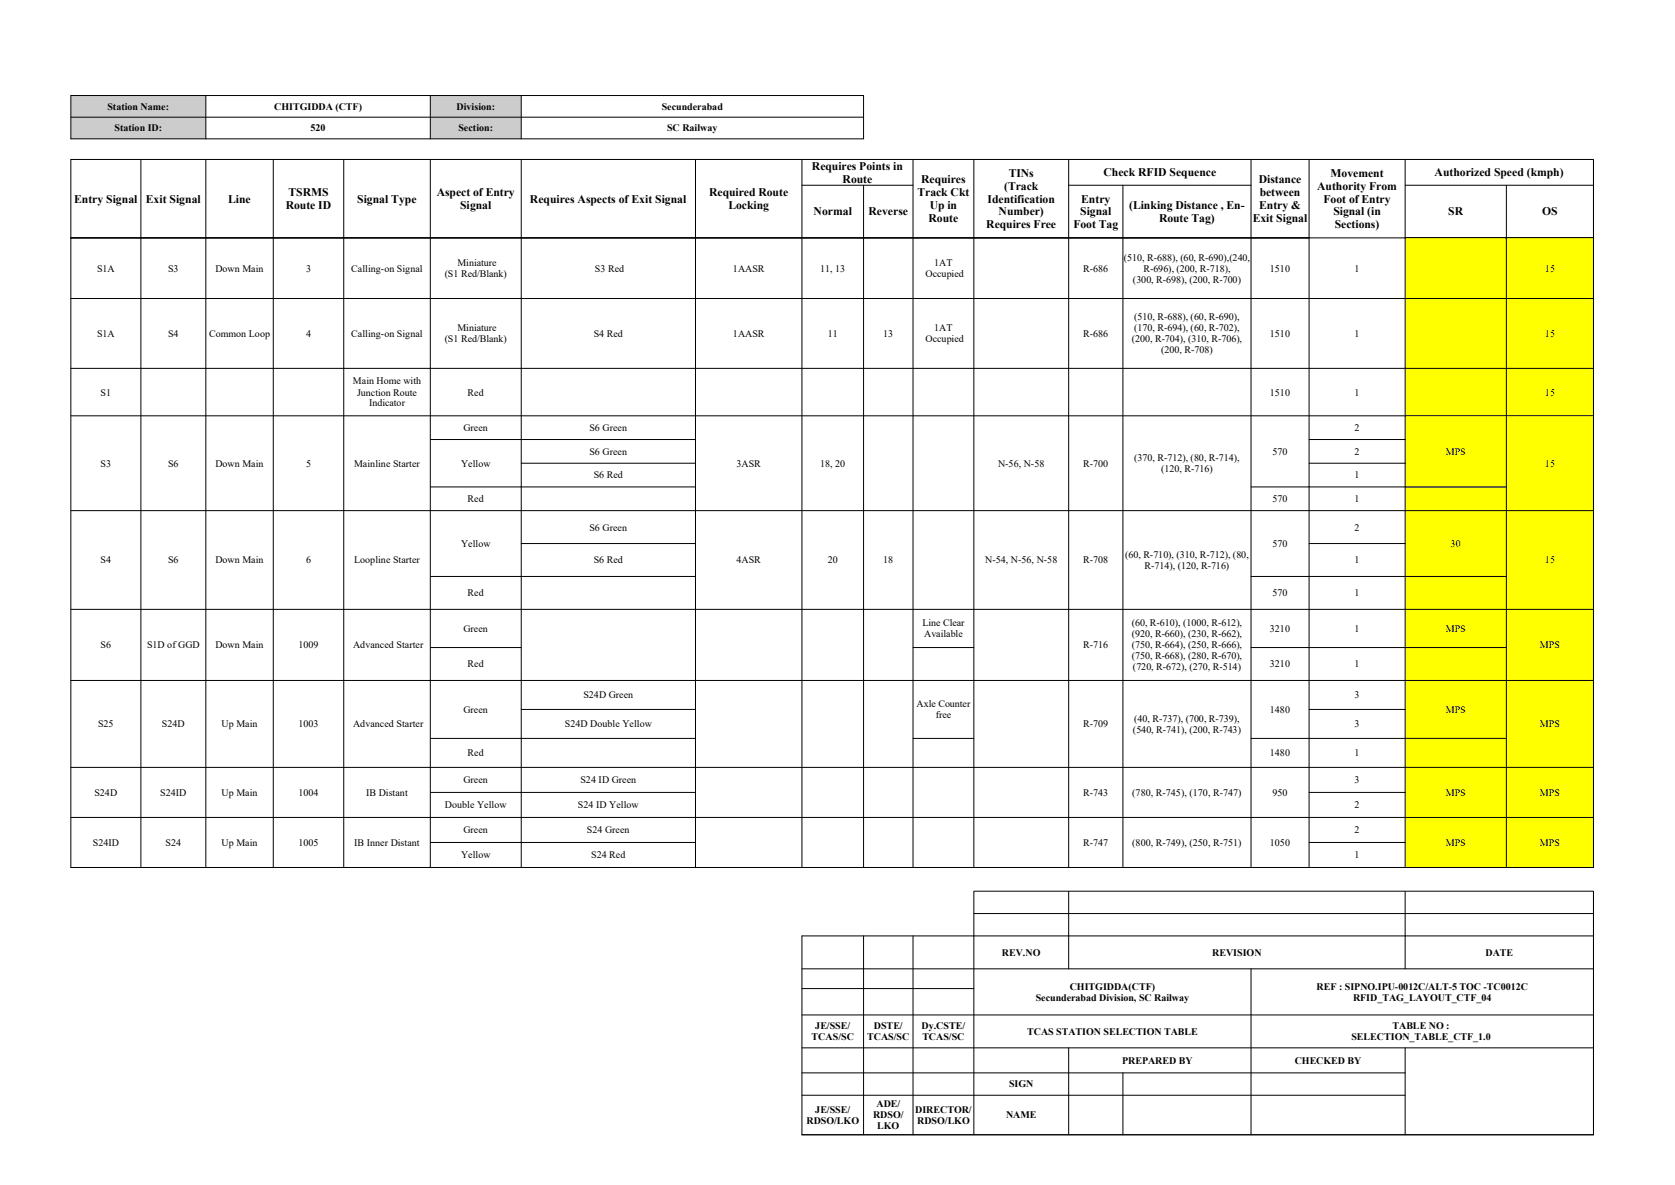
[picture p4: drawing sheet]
<svg xmlns="http://www.w3.org/2000/svg" width="420mm" height="297mm" viewBox="0 0 420 297" stroke-linecap="round" stroke-linejoin="round" font-family="sans-serif">
<defs><g id="words">
<g font-size="2.9">
<text x="203.6" y="42.6">Requires Points in</text>
<text x="211.3" y="45.8">Route</text>
<text x="231" y="45.9">Requires</text>
<text x="251.8" y="47.6">(Track</text>
<text x="252.9" y="44.3">TINs</text>
<text x="276.7" y="44.2">Check RFID Sequence</text>
<text x="315.6" y="45.9">Distance</text>
<text x="330.3" y="47.6">Authority From</text>
<text x="333.7" y="44.3">Movement</text>
<text x="359.7" y="44.2">Authorized Speed (kmph)</text>
<text x="18.6" y="50.8">Entry Signal</text>
<text x="36.6" y="50.8">Exit Signal</text>
<text x="57.2" y="50.8">Line</text>
<text x="71.6" y="52.4">Route ID</text>
<text x="72.4" y="49.2">TSRMS</text>
<text x="89.6" y="50.8">Signal Type</text>
<text x="109.5" y="49.2">Aspect of Entry</text>
<text x="115.4" y="52.4">Signal</text>
<text x="132.9" y="50.8">Requires Aspects of Exit Signal</text>
<text x="177.8" y="49.2">Required Route</text>
<text x="182.6" y="52.4">Locking</text>
<text x="230" y="49.2">Track Ckt</text>
<text x="233.1" y="52.4">Up in</text>
<text x="247.7" y="50.8">Identification</text>
<text x="271.1" y="50.8">Entry</text>
<text x="283.1" y="52.4">(Linking Distance , En-</text>
<text x="315.7" y="52.4">Entry &amp;</text>
<text x="315.9" y="49.2">between</text>
<text x="331.9" y="50.8">Foot of Entry</text>
<text x="204" y="54">Normal</text>
<text x="217.8" y="54">Reverse</text>
<text x="232.8" y="55.6">Route</text>
<text x="247.3" y="57.3">Requires Free</text>
<text x="250.4" y="54">Number)</text>
<text x="269.1" y="57.3">Foot Tag</text>
<text x="270.9" y="54">Signal</text>
<text x="290.6" y="55.6">Route Tag)</text>
<text x="314.1" y="55.6">Exit Signal</text>
<text x="334.3" y="54">Signal (in</text>
<text x="334.7" y="57.3">Sections)</text>
<text x="363.2" y="54">SR</text>
<text x="386.7" y="54">OS</text>
</g>
<g font-size="2.5">
<text x="27" y="27.5">Station Name:</text>
<text x="68.8" y="27.5">CHITGIDDA (CTF)</text>
<text x="114.5" y="27.5">Division:</text>
<text x="165.9" y="27.5">Secunderabad</text>
<text x="28.7" y="33">Station ID:</text>
<text x="77.9" y="33">520</text>
<text x="115" y="33">Section:</text>
<text x="167.3" y="33">SC Railway</text>
<text x="281.8" y="65.3">(510, R-688), (60, R-690),(240,</text>
<text x="24.3" y="68.1">S1A</text>
<text x="42.2" y="68.1">S3</text>
<text x="54" y="68.1">Down Main</text>
<text x="76.7" y="68.1">3</text>
<text x="88.1" y="68.1">Calling-on Signal</text>
<text x="111.5" y="69.4">(S1 Red/Blank)</text>
<text x="114.7" y="66.7">Miniature</text>
<text x="149.2" y="68.1">S3 Red</text>
<text x="183.8" y="68.1">1AASR</text>
<text x="205.6" y="68.1">11, 13</text>
<text x="232.1" y="69.4">Occupied</text>
<text x="234.3" y="66.7">1AT</text>
<text x="271.6" y="68.1">R-686</text>
<text x="284.1" y="70.8">(300, R-698), (200, R-700)</text>
<text x="286.7" y="68.1">R-696), (200, R-718),</text>
<text x="318.4" y="68.1">1510</text>
<text x="339.7" y="68.1">1</text>
<text x="387.4" y="68.1">15</text>
<text x="114.7" y="83">Miniature</text>
<text x="234.3" y="83">1AT</text>
<text x="284.4" y="80.3">(510, R-688), (60, R-690),</text>
<text x="284.4" y="83">(170, R-694), (60, R-702),</text>
<text x="24.3" y="84.4">S1A</text>
<text x="42.2" y="84.4">S4</text>
<text x="52.4" y="84.4">Common Loop</text>
<text x="76.7" y="84.4">4</text>
<text x="88.1" y="84.4">Calling-on Signal</text>
<text x="111.5" y="85.8">(S1 Red/Blank)</text>
<text x="148.9" y="84.4">S4 Red</text>
<text x="183.8" y="84.4">1AASR</text>
<text x="207.5" y="84.4">11</text>
<text x="221.5" y="84.4">13</text>
<text x="232.1" y="85.8">Occupied</text>
<text x="271.6" y="84.4">R-686</text>
<text x="283.8" y="85.8">(200, R-704), (310, R-706),</text>
<text x="291.2" y="88.6">(200, R-708)</text>
<text x="318.4" y="84.4">1510</text>
<text x="339.7" y="84.4">1</text>
<text x="387.4" y="84.4">15</text>
<text x="25.2" y="99.1">S1</text>
<text x="88.5" y="96.3">Main Home with</text>
<text x="89.5" y="99.1">Junction Route</text>
<text x="92.6" y="101.9">Indicator</text>
<text x="117.3" y="99.1">Red</text>
<text x="318.4" y="99.1">1510</text>
<text x="339.7" y="99.1">1</text>
<text x="387.4" y="99.1">15</text>
<text x="116.2" y="108.1">Green</text>
<text x="147.8" y="108.1">S6 Green</text>
<text x="147.8" y="114">S6 Green</text>
<text x="319.1" y="114">570</text>
<text x="339.7" y="108.1">2</text>
<text x="339.7" y="114">2</text>
<text x="362.5" y="114">MPS</text>
<text x="25.2" y="116.9">S3</text>
<text x="42.2" y="116.9">S6</text>
<text x="54" y="116.9">Down Main</text>
<text x="76.7" y="116.9">5</text>
<text x="88.8" y="116.9">Mainline Starter</text>
<text x="115.6" y="116.9">Yellow</text>
<text x="148.9" y="119.9">S6 Red</text>
<text x="184.7" y="116.9">3ASR</text>
<text x="205.6" y="116.9">18, 20</text>
<text x="250.3" y="116.9">N-56, N-58</text>
<text x="271.6" y="116.9">R-700</text>
<text x="284.4" y="115.6">(370, R-712), (80, R-714),</text>
<text x="291.2" y="118.3">(120, R-716)</text>
<text x="339.7" y="119.9">1</text>
<text x="387.4" y="116.9">15</text>
<text x="117.3" y="125.9">Red</text>
<text x="319.1" y="125.9">570</text>
<text x="339.7" y="125.9">1</text>
<text x="115.6" y="137.1">Yellow</text>
<text x="147.8" y="133">S6 Green</text>
<text x="319.1" y="137.1">570</text>
<text x="339.7" y="133">2</text>
<text x="363.7" y="137.1">30</text>
<text x="25.2" y="141.2">S4</text>
<text x="42.2" y="141.2">S6</text>
<text x="54" y="141.2">Down Main</text>
<text x="76.7" y="141.2">6</text>
<text x="88.8" y="141.2">Loopline Starter</text>
<text x="148.9" y="141.2">S6 Red</text>
<text x="184.7" y="141.2">4ASR</text>
<text x="207.5" y="141.2">20</text>
<text x="221.5" y="141.2">18</text>
<text x="247.1" y="141.2">N-54, N-56, N-58</text>
<text x="271.6" y="141.2">R-708</text>
<text x="282.1" y="139.8">(60, R-710), (310, R-712), (80,</text>
<text x="287" y="142.6">R-714), (120, R-716)</text>
<text x="339.7" y="141.2">1</text>
<text x="387.4" y="141.2">15</text>
<text x="117.3" y="149.4">Red</text>
<text x="319.1" y="149.4">570</text>
<text x="339.7" y="149.4">1</text>
<text x="116.2" y="158.4">Green</text>
<text x="231.3" y="157">Line Clear</text>
<text x="231.7" y="159.7">Available</text>
<text x="283.8" y="157">(60, R-610), (1000, R-612),</text>
<text x="283.8" y="159.7">(920, R-660), (230, R-662),</text>
<text x="318.4" y="158.4">3210</text>
<text x="339.7" y="158.4">1</text>
<text x="362.5" y="158.4">MPS</text>
<text x="25.2" y="162.5">S6</text>
<text x="36.9" y="162.5">S1D of GGD</text>
<text x="54" y="162.5">Down Main</text>
<text x="74.8" y="162.5">1009</text>
<text x="88.5" y="162.5">Advanced Starter</text>
<text x="117.3" y="167.3">Red</text>
<text x="271.6" y="162.5">R-716</text>
<text x="283.8" y="162.5">(750, R-664), (250, R-666),</text>
<text x="283.8" y="165.2">(750, R-668), (280, R-670),</text>
<text x="318.4" y="167.3">3210</text>
<text x="339.7" y="167.3">1</text>
<text x="386.1" y="162.5">MPS</text>
<text x="284.1" y="168">(720, R-672), (270, R-514)</text>
<text x="116.2" y="178.6">Green</text>
<text x="146.3" y="175">S24D Green</text>
<text x="229.8" y="177.3">Axle Counter</text>
<text x="318.4" y="178.6">1480</text>
<text x="339.7" y="175">3</text>
<text x="362.5" y="178.6">MPS</text>
<text x="24.6" y="182.3">S25</text>
<text x="40.6" y="182.3">S24D</text>
<text x="55.6" y="182.3">Up Main</text>
<text x="74.8" y="182.3">1003</text>
<text x="88.5" y="182.3">Advanced Starter</text>
<text x="141.6" y="182.3">S24D Double Yellow</text>
<text x="234.6" y="180">free</text>
<text x="271.6" y="182.3">R-709</text>
<text x="284.1" y="183.7">(540, R-741), (200, R-743)</text>
<text x="284.4" y="180.9">(40, R-737), (700, R-739),</text>
<text x="339.7" y="182.3">3</text>
<text x="386.1" y="182.3">MPS</text>
<text x="117.3" y="189.5">Red</text>
<text x="318.4" y="189.5">1480</text>
<text x="339.7" y="189.5">1</text>
<text x="116.2" y="196.3">Green</text>
<text x="145.6" y="196.3">S24 ID Green</text>
<text x="339.7" y="196.3">3</text>
<text x="23.7" y="199.5">S24D</text>
<text x="40.2" y="199.5">S24ID</text>
<text x="55.6" y="199.5">Up Main</text>
<text x="74.8" y="199.5">1004</text>
<text x="91.8" y="199.5">IB Distant</text>
<text x="111.5" y="202.6">Double Yellow</text>
<text x="144.9" y="202.6">S24 ID Yellow</text>
<text x="271.6" y="199.5">R-743</text>
<text x="283.9" y="199.5">(780, R-745), (170, R-747)</text>
<text x="319.1" y="199.5">950</text>
<text x="339.7" y="202.6">2</text>
<text x="362.5" y="199.5">MPS</text>
<text x="386.1" y="199.5">MPS</text>
<text x="116.2" y="208.9">Green</text>
<text x="147.2" y="208.9">S24 Green</text>
<text x="339.7" y="208.9">2</text>
<text x="23.3" y="212">S24ID</text>
<text x="41.5" y="212">S24</text>
<text x="55.6" y="212">Up Main</text>
<text x="74.8" y="212">1005</text>
<text x="88.8" y="212">IB Inner Distant</text>
<text x="115.6" y="215.1">Yellow</text>
<text x="148.2" y="215.1">S24 Red</text>
<text x="271.6" y="212">R-747</text>
<text x="283.9" y="212">(800, R-749), (250, R-751)</text>
<text x="318.4" y="212">1050</text>
<text x="339.7" y="215.1">1</text>
<text x="362.5" y="212">MPS</text>
<text x="386.1" y="212">MPS</text>
<text x="251.2" y="239.5">REV.NO</text>
<text x="304" y="239.5">REVISION</text>
<text x="372.5" y="239.5">DATE</text>
<text x="259.7" y="250.8">Secunderabad Division, SC Railway</text>
<text x="268.2" y="248.1">CHITGIDDA(CTF)</text>
<text x="330.1" y="248.1">REF : SIPNO.IPU-0012C/ALT-5 TOC -TC0012C</text>
<text x="339.3" y="250.8">RFID_TAG_LAYOUT_CTF_04</text>
<text x="204.4" y="258">JE/SSE/</text>
<text x="219.1" y="258">DSTE/</text>
<text x="231.1" y="258">Dy.CSTE/</text>
<text x="349.2" y="258">TABLE NO :</text>
<text x="203.5" y="260.7">TCAS/SC</text>
<text x="217.5" y="260.7">TCAS/SC</text>
<text x="231.3" y="260.7">TCAS/SC</text>
<text x="257.6" y="259.4">TCAS STATION SELECTION TABLE</text>
<text x="338.8" y="260.7">SELECTION_TABLE_CTF_1.0</text>
<text x="281.4" y="266.6">PREPARED BY</text>
<text x="324.7" y="266.6">CHECKED BY</text>
<text x="253" y="272.6">SIGN</text>
<text x="202.2" y="281.7">RDSO/LKO</text>
<text x="204.4" y="278.9">JE/SSE/</text>
<text x="218.9" y="280.3">RDSO/</text>
<text x="219.7" y="277.5">ADE/</text>
<text x="229.5" y="278.9">DIRECTOR/</text>
<text x="230" y="281.7">RDSO/LKO</text>
<text x="252.3" y="280.3">NAME</text>
<text x="220" y="283.1">LKO</text>
</g>
</g></defs>
<g fill="#ccc">
<path d="M17.8 23.9h33.8v10.9h-33.8z" fill-rule="evenodd"/>
<path d="M107.9 23.9h22.8v10.9h-22.8z" fill-rule="evenodd"/>
</g>
<g fill="none" stroke="#000" stroke-width=".25">
<path d="M17.7 23.9h198.9M17.7 29.4h198.9M17.7 34.8h198.9M17.7 40h381.9M17.8 23.9v11M17.8 39.9v19.8M35.3 39.9v19.8M51.6 23.9v11M51.6 39.9v19.8M68.5 39.9v19.8M86.2 39.9v19.8M107.9 23.9v11"/>
<path d="M107.9 39.9v19.8M130.7 23.9v11M130.7 39.9v19.8M174.4 39.9v19.8M201.1 39.9v19.8M216.5 23.9v11M228.9 39.9v19.8M244.2 39.9v19.8M268 39.9v19.8M313.7 39.9v19.8M328.2 39.9v19.8M352.3 39.9v19.8"/>
<path d="M399.6 39.9v19.8M17.7 59.6h310.6M201 46.4h28M216.5 46.4v13.3M267.9 46.4h45.9M281.6 46.4v13.3M352.3 59.6h47.3M352.3 46.4h47.3M377.7 46.4v13.3"/>
</g>
<path d="M352.3 59.6h47.2v157.8h-47.2z" fill-rule="evenodd" fill="#ff0"/>
<g fill="none" stroke="#000" stroke-width=".25">
<path d="M17.7 59.6h381.9M17.8 59.5v158M35.3 59.5v158M51.6 59.5v158M68.5 59.5v158M86.2 59.5v158M107.9 59.5v158M130.7 59.5v158M174.4 59.5v158M201.1 59.5v158M216.5 59.5v158M228.9 59.5v158"/>
<path d="M244.2 59.5v158M268 59.5v158M281.6 59.5v158M313.7 59.5v158M328.2 59.5v158M352.3 59.5v158M377.7 59.5v158M399.6 59.5v158M17.7 74.8h381.9M17.7 92.3h381.9M17.7 104.2h381.9M107.8 110.2h66.7"/>
<path d="M130.6 116.1h43.9M328.2 110.2h24.2M328.2 116.1h24.2M17.7 128h381.9M107.8 122h66.7M130.6 136.2h43.9M313.6 122h64.2M328.2 136.2h24.2M17.7 152.7h381.9M107.8 144.5h66.7M313.6 144.5h64.2M17.7 170.5h381.9"/>
<path d="M107.8 162.3h23M130.6 177.8h43.9M228.9 162.3h15.4M313.6 162.3h64.2M328.2 177.8h24.2M17.7 192.3h381.9M107.8 185.1h66.7M107.8 198.6h66.7M228.9 185.1h15.4M313.6 185.1h64.2M328.2 198.6h24.2M17.7 204.9h381.9"/>
<path d="M17.7 217.4h381.9M107.8 211.1h66.7M328.2 211.1h24.2M201 234.6h198.6M201.1 234.5v50M216.5 234.5v50M228.9 234.5v50M244.2 229h155.4M268 223.3v19.6M352.3 223.3v19.6M201 242.8h198.6M201 247.8h43.3"/>
<path d="M201 254.4h198.6M313.7 242.7v41.8M201 262.6h198.6M201 268.9h151.4M201 274.5h151.4M268 262.6v21.9M281.6 268.8v15.7M352.3 262.6v21.9M201 284.4h198.6M244.2 284.5v-61.2l155.4 .1v61.1"/>
</g>
<use href="#words"/>
</svg>
